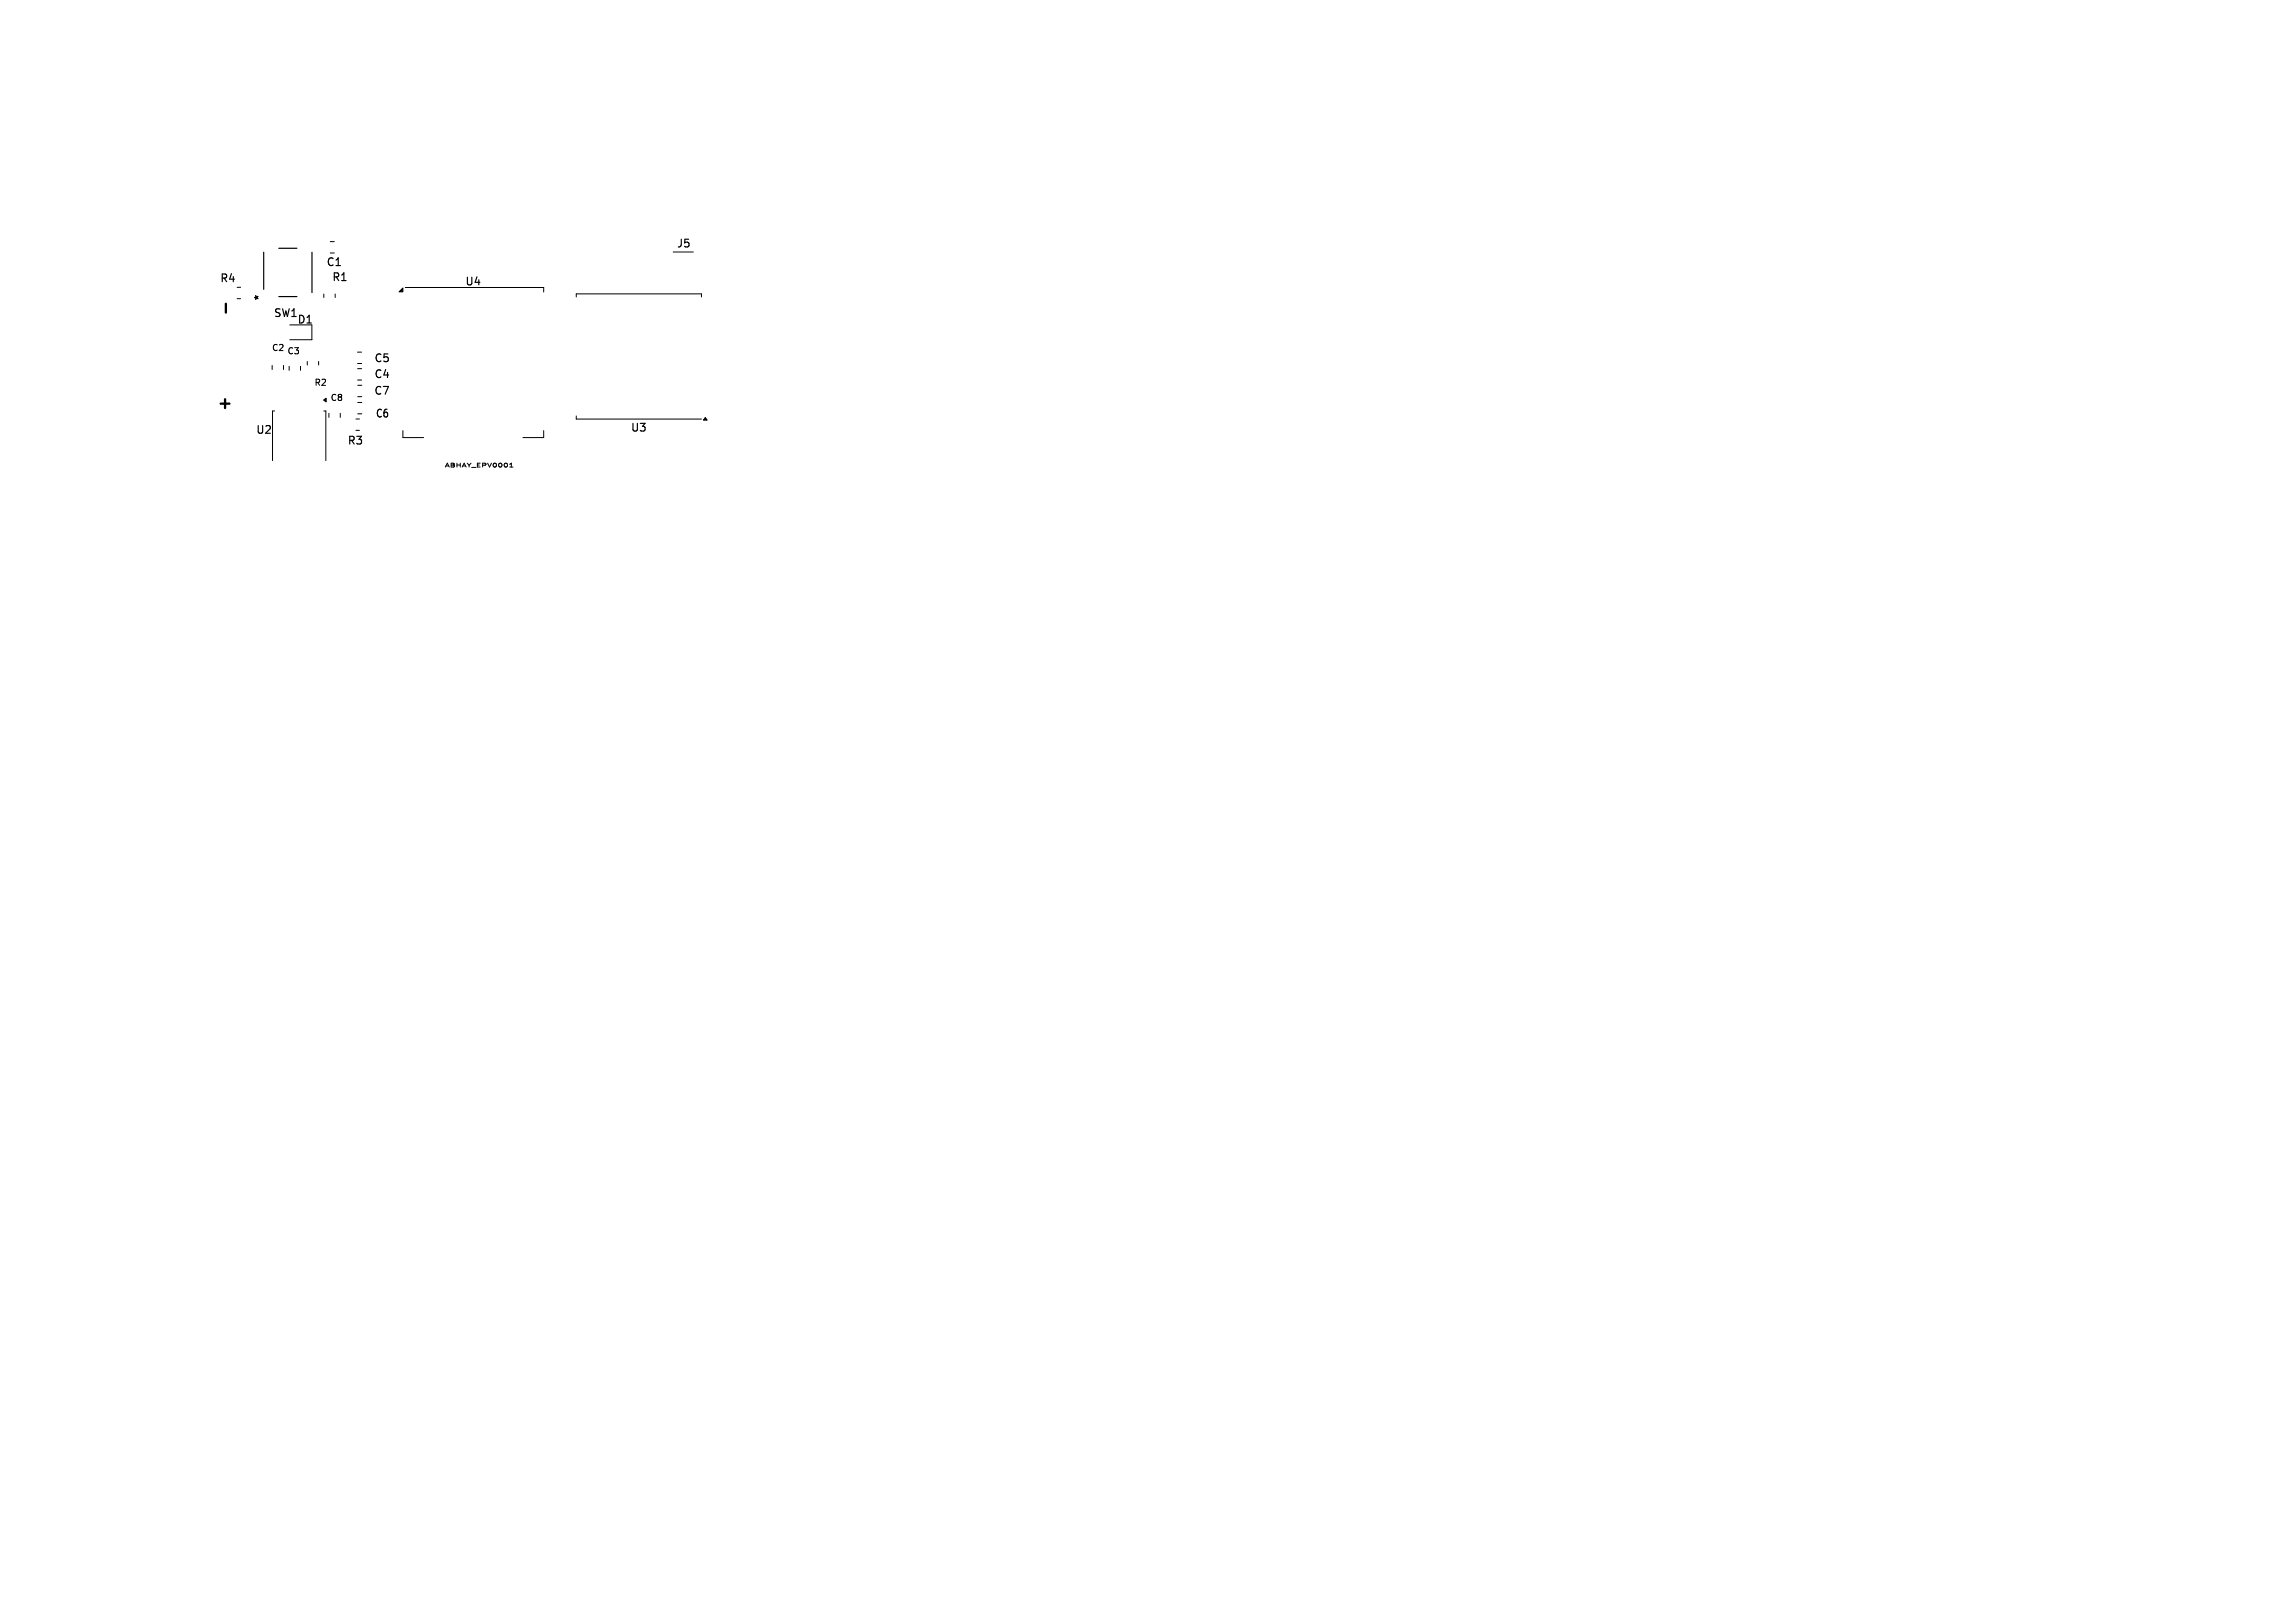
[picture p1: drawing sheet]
<svg xmlns="http://www.w3.org/2000/svg" width="297mm" height="210mm" viewBox="0 0 297 210" stroke-linecap="round" stroke-linejoin="round" font-family="sans-serif">
<defs><g id="words">
<text font-size="2.1" x="28" y="53">+</text>
<g font-size="1.4">
<text x="42.2" y="34.6">C1</text>
<text x="87.5" y="32.2">J5</text>
<text x="28.4" y="36.7">R4</text>
<text x="34.2" y="39" transform="rotate(-90 34.2 39)">*</text>
<text x="35.4" y="41.2">SW1</text>
<text x="42.9" y="36.6">R1</text>
<text x="60.1" y="37.1">U4</text>
<text x="38.4" y="42.1">D1</text>
<text x="48.4" y="47.1">C5</text>
<text x="48.3" y="51.3">C7</text>
<text x="48.4" y="49.1">C4</text>
<text x="33.1" y="56.3">U2</text>
<text x="44.9" y="57.7">R3</text>
<text x="48.5" y="54.2">C6</text>
<text x="81.6" y="56.1">U3</text>
</g>
<g font-size="1.1">
<text x="35.1" y="45.6">C2</text>
<text x="37.1" y="46">C3</text>
<text x="40.6" y="50.1">R2</text>
<text x="42.7" y="52">C8</text>
</g>
<text font-size=".7" x="57.5" y="60.5">ABHAY_EPV0001</text>
</g></defs>
<g fill="none" stroke="#000" stroke-width=".13">
<path d="M30.7 37.2h.4M30.7 38.6h.4M41.9 38v.5M42.7 31.3h.6M42.7 32.7h.6M43.4 38v.5M52.4 37.2h18v.6M74.6 38.4v-.4h16.2v.4M87.1 32.6h2.6M35.2 47.3v.5M35.5 53.2h-.2v6.4M36.7 47.3v.5"/>
<path d="M37.4 47.4v.5M37.5 42h2.9v2h-2.9M38.9 47.4v.5M39.8 46.8v.4M41.2 46.8v.4M41.9 53.2h.3v6.4M42.6 53.5v.5M44 53.5v.5M46.1 54.2h.4M46.1 55.7h.4M46.3 45.6h.5M46.3 47h.5"/>
<path d="M46.3 47.7h.5M46.3 49.2h.5M46.3 49.9h.5M46.3 51.3h.5M46.3 52.1h.5M46.3 53.5h.5M52.1 55.7v.9h2.7M70.4 55.7v.9h-2.7M74.6 53.8v.4h16.2M66 60.4h.4"/>
</g>
<path d="M29.2 39.3v1.1" fill="none" stroke="#000" stroke-width=".3"/>
<path d="M51.6 37.8l.5-.5v.5zM41.9 51.8l.3-.3v.5zM91.3 54l.2 .4h-.5z" fill="#000" stroke="#000" stroke-width=".13"/>
<path d="M34.1 32.6v4.8M36.1 32.1h2.3M36.1 38.4h2.3M40.4 32.6v5.3" fill="none" stroke="#000" stroke-width=".15"/>
<use href="#words"/>
</svg>
